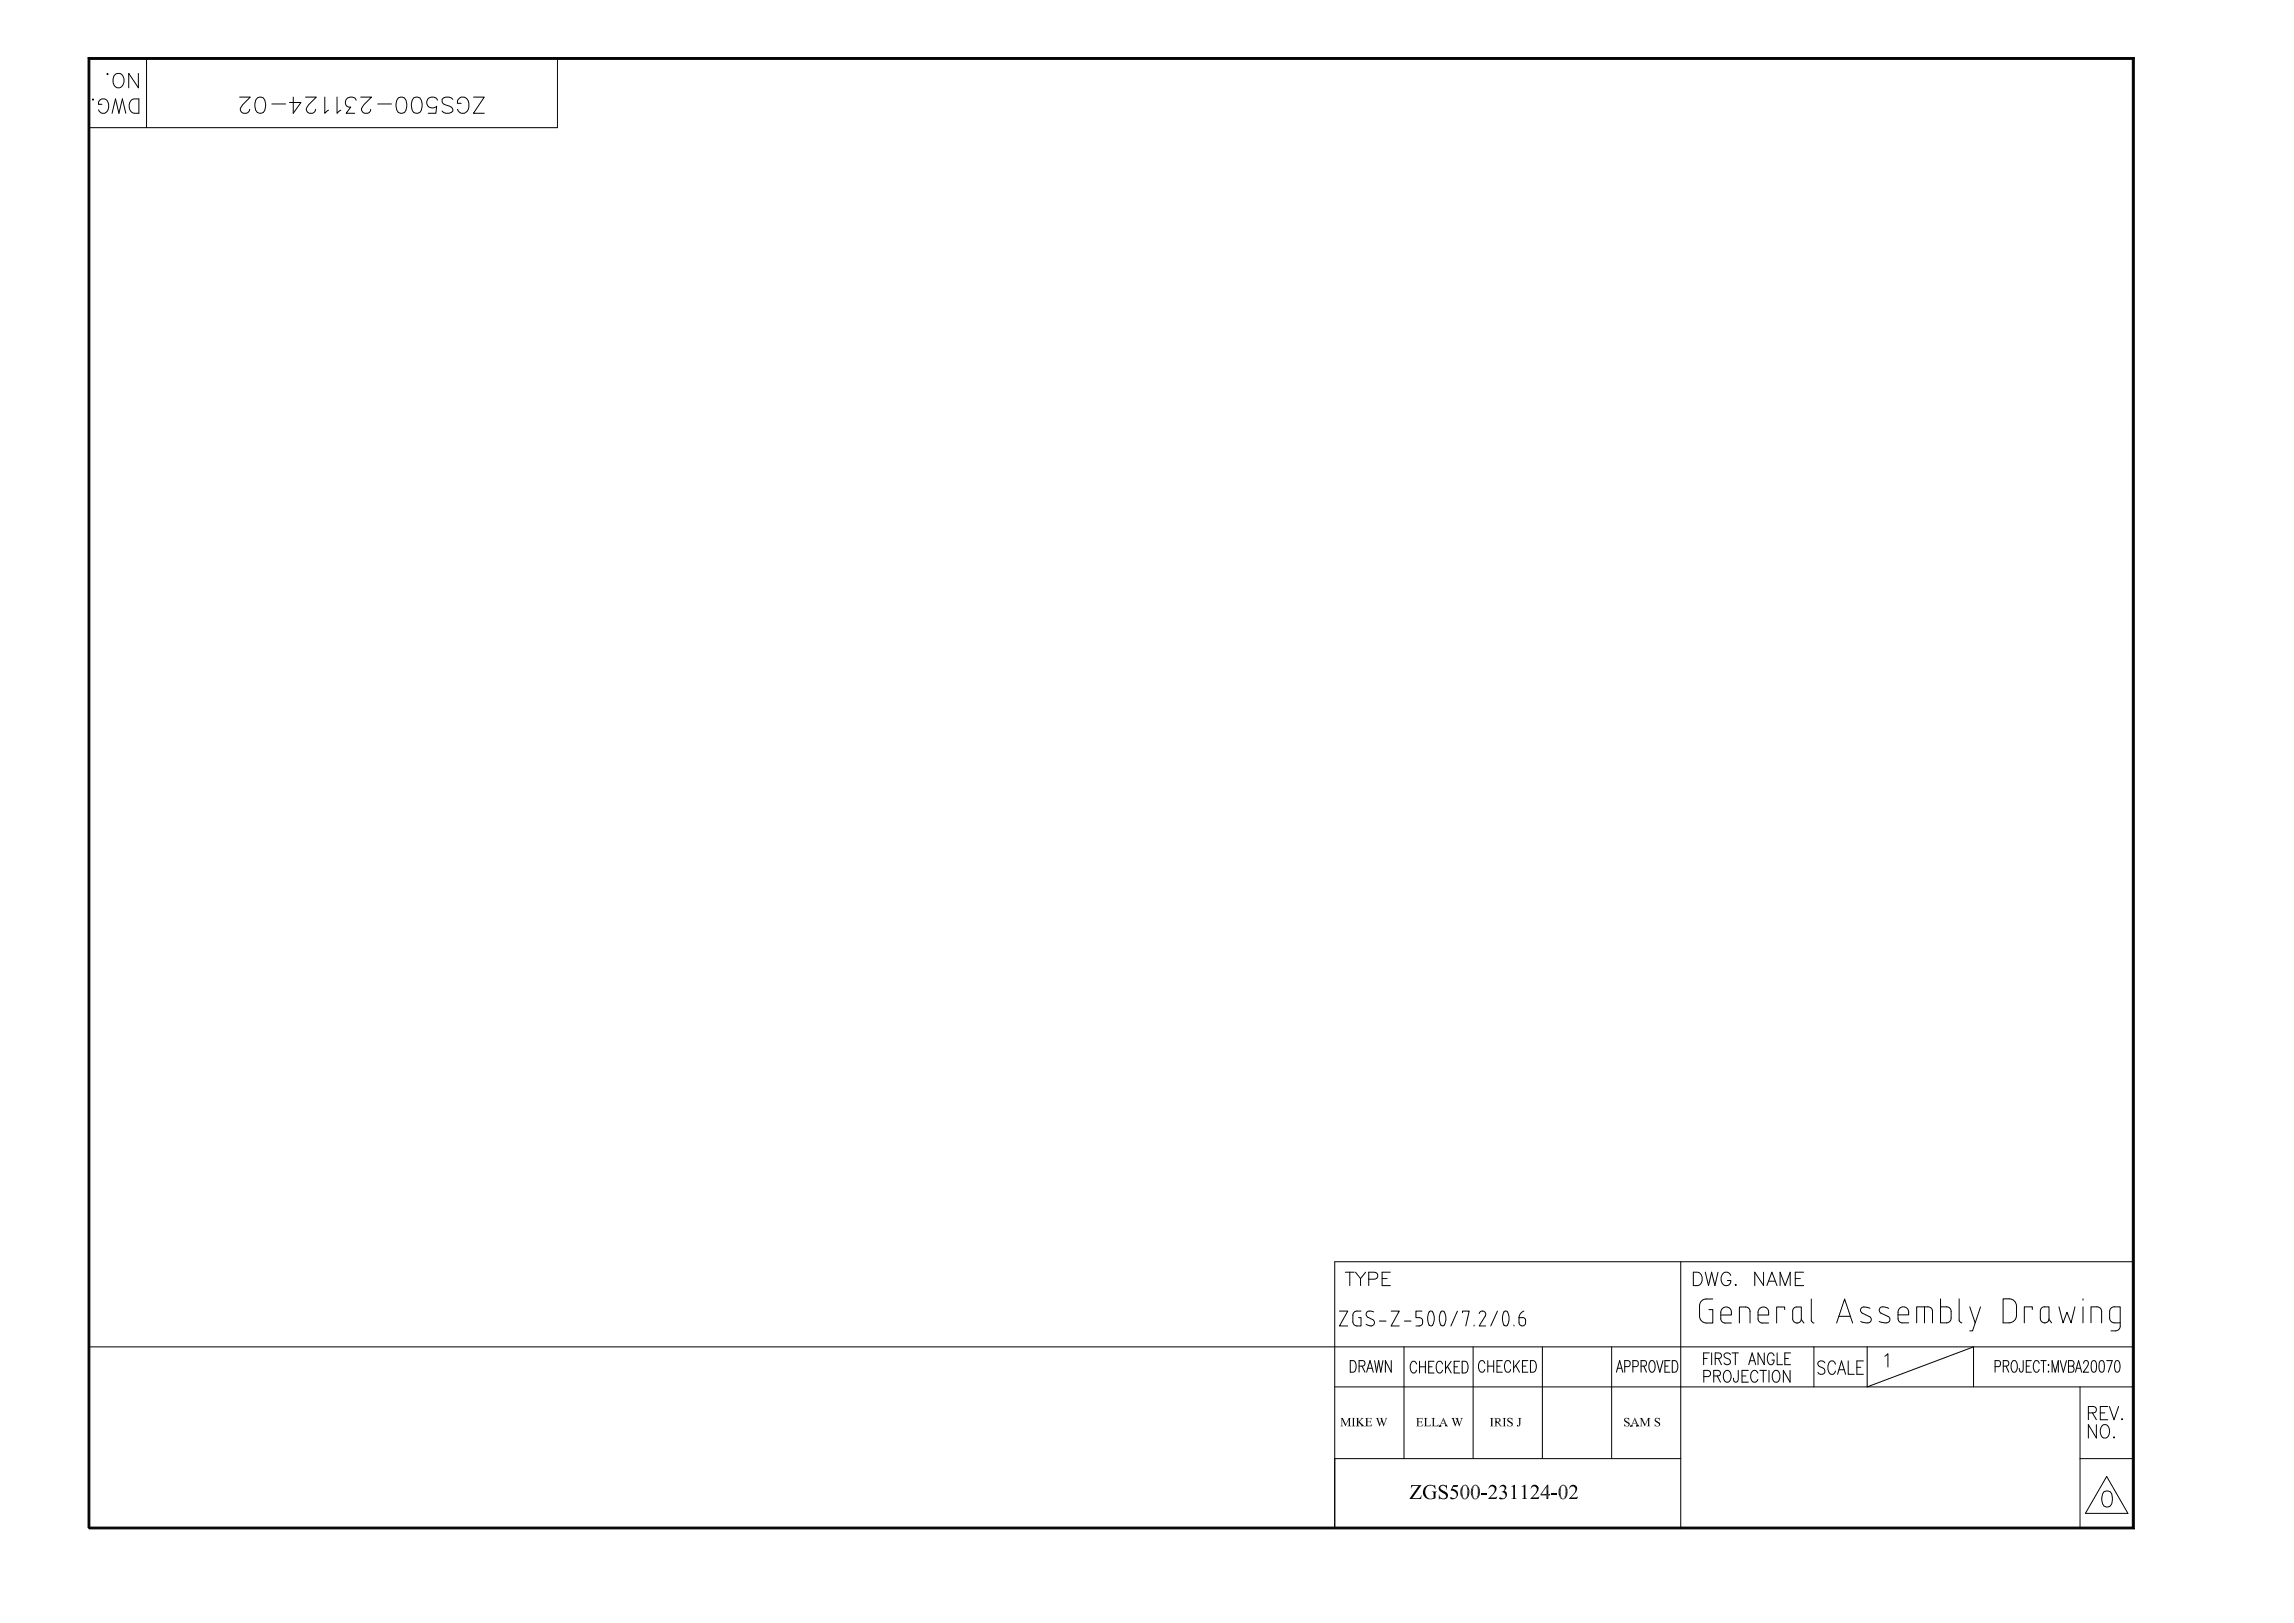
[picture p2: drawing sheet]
<svg xmlns="http://www.w3.org/2000/svg" width="1189mm" height="841mm" viewBox="0 0 1189 841" stroke-linecap="round" stroke-linejoin="round" font-family="sans-serif">
<g fill="none" stroke="#000" stroke-width=".52">
<path d="M55 38h1zM59 39a2.8 2.8 0 0 1 3-1 2.8 2.8 0 0 1 2 3v2a2.8 2.8 0 0 1-3 3 2.8 2.8 0 0 1-2-3zM72 38v7l-5-7v7M76 30v36M289 30v36h-243M896 30h210v125M48 52h1zM53 54h-2a2.6 2.6 0 0 1 3-3 2.6 2.6 0 0 1 2 3v2a2.7 2.7 0 0 1-2 3 2.7 2.7 0 0 1-3-2M58 59l2-8 2 8 1-8 2 8M68 52l1-1h3v8l-4-1a4 4 0 0 1 0-6zM124 50h6l-4 4a2.5 2.5 0 0 0-1 4l3 1 1-1v-1M133 51a2.6 2.6 0 0 1 4 1 7 7 0 0 1-1 6 2.7 2.7 0 0 1-3-1 6 6 0 0 1 0-6z"/>
<path d="M141 54h7M152 50v9l4-6h-6M158 50h6l-4 4a2.5 2.5 0 0 0 0 4l2 1 1-1v-1M168 50v9l2-2M175 50v9l2-2M185 52a2.8 2.8 0 0 0-5-1 2.8 2.8 0 0 0 1 4h1l-3 4h5M187 50h6l-4 4a2.5 2.5 0 0 0-1 4l3 1 1-1v-1M196 54h7M206 51a2.7 2.7 0 0 1 4 1 7 7 0 0 1 0 6 2.7 2.7 0 0 1-4-1 7 7 0 0 1 0-6zM214 51a2.7 2.7 0 0 1 4 1 7 7 0 0 1 0 6 2.7 2.7 0 0 1-4-1 7 7 0 0 1 0-6zM227 52a2.9 2.9 0 0 0-5-1 2.9 2.9 0 0 0 0 4 2.9 2.9 0 0 0 4 0v4h-4M235 52a3 3 0 0 0-4-2 3 3 0 0 0-2 3l1 1 4 1 1 3a4 4 0 0 1-6 0"/>
<path d="M239 54h-2a3 3 0 0 1 3-4 3 3 0 0 1 3 4 4 4 0 0 1-1 4 4 4 0 0 1-4 0l-1-1M245 50h6l-6 9h6M1106 219v37M1106 290v51M697 659h5M700 659v7M702 659l3 4v3M708 659l-3 4M721 659h-5v7h5M871 654v138M878 659h2a4 4 0 0 1 2 4 4 4 0 0 1-2 3h-2zM884 659l1 7 2-7 2 7 1-7"/>
<path d="M914 659v7l-5-7v7M935 659h-5v7h5M1106 654h-414v138M694 679h4l-4 8h4M705 679l-3 1-1 2v4l2 1h2v-4h-1M709 663h3a1.8 1.8 0 0 0 2-2 1.8 1.8 0 0 0-2-2h-3v7M712 680l-1-1a1.9 1.9 0 0 0-3 1 1.9 1.9 0 0 0 1 3l2 1a1.9 1.9 0 0 1 1 3 1.9 1.9 0 0 1-3 0l-1-1M716 663h3M721 679h4l-4 8h4M737 679h-3v4h1a2.2 2.2 0 0 1 2 2 2.2 2.2 0 0 1-2 2h-1M741 680v-1a4 4 0 0 1 2 6l-1 2a1.8 1.8 0 0 1-2-1 1.8 1.8 0 0 1 0-2v-2zM747 680v-1a4 4 0 0 1 2 6l-1 2a5 5 0 0 1-2-6z"/>
<path d="M755 679l-3 8M776 679l-3 8M780 680v-1a4 4 0 0 1 2 6l-1 2a1.9 1.9 0 0 1-2-1 1.9 1.9 0 0 1 0-2v-2zM790 679l-2 1-1 3M888 673h-4a3 3 0 0 0-3 4v5a4 4 0 0 0 3 4h4v-7h-2M897 661a2.6 2.6 0 0 0-3-2 2.6 2.6 0 0 0-2 3v2a2.5 2.5 0 0 0 2 2 2.5 2.5 0 0 0 3-2h-2M899 666h1zM916 666l2-7 3 7M917 664h3M923 666v-7l2 7 3-7v7M925 679v-2h-4v9M930 678l4-1v6a2.2 2.2 0 0 1-3 3 2.2 2.2 0 0 1-2-3v-4z"/>
<path d="M930 663h3M939 673v11l1 2M969 678l-1-1a2 2 0 0 0-3 1 2 2 0 0 0 0 2l4 2a1.9 1.9 0 0 1 0 3 1.9 1.9 0 0 1-2 0h-3M979 678h-1a2.2 2.2 0 0 0-3-1 2.2 2.2 0 0 0-1 3l4 2a1.9 1.9 0 0 1 1 3 1.9 1.9 0 0 1-3 0h-2M997 677v8M1006 673v12h4l1-1v-5l-2-2h-3M1015 673v11l2 1M1021 677l3 8M1026 677l-4 13h-1M1038 673h3a4 4 0 0 1 4 4v5a4 4 0 0 1-4 3h-3zM1053 679v-2h-4v8M1058 678l4-1v6a2.2 2.2 0 0 1-2 2 2.2 2.2 0 0 1-3-2v-4z"/>
<path d="M1067 677l2 8 2-5 2 5 2-8M1079 673v1M1079 677v8M46 698h1060M715 685h3M728 698v58M728 685h3M758 680v-1h3l-1 8M763 698v58M764 687h.1M767 681a1.7 1.7 0 0 1 2-2 1.7 1.7 0 0 1 1 3l-3 5h3M785 687h.1"/>
<path d="M787 683h2a2 2 0 0 1 2 3 2 2 0 0 1-4 0zM799 698v58M835 698v58M892 681h5a2.9 2.9 0 0 0-2-4 2.9 2.9 0 0 0-3 3v3v2l2 1h3M901 686v-9h4l1 1 1 8M911 681h6a2.9 2.9 0 0 0-2-4 2.9 2.9 0 0 0-4 3v3l1 2 1 1h4M934 684l1 2M940 698v21M952 686l4-13 4 13M953 682h6M968 698v21l55-21v21M984 681h5a2.9 2.9 0 0 0-2-4 2.9 2.9 0 0 0-3 3v3v2h2h3"/>
<path d="M993 685v-8h6l2 1v1l1 6M1062 684l1 1M1084 685v-8h3l2 1v7M1099 685h-4l-1-1-1-5 2-2h4v10l-2 2-3 1M692 719h414M700 705h1a4 4 0 0 1 0 6h-1zM704 708h3v-1v-2h-3v6M706 708l1 3M708 711l2-6 2 6M709 709h2M712 705l1 6 2-6 1 6 1-6M721 705v6l-3-6v6"/>
<path d="M734 707a1.7 1.7 0 0 0-2-2 1.7 1.7 0 0 0-1 3v1a1.7 1.7 0 0 0 1 2 1.7 1.7 0 0 0 2-1M736 705v6M736 708h3M739 705v6M740 708h2M743 705h-3v6h3M748 707l-1-1-1-1a3 3 0 0 0 1 6l1-1M749 705v6M750 708l2 3M752 705l-3 4M754 708h1M756 705h-2v6h2"/>
<path d="M758 705h1a4 4 0 0 1 0 6h-1zM770 706l-2-1a3 3 0 0 0-2 3 3 3 0 0 0 2 3l2-1M771 708h3M771 705v6M774 705v6M776 708h1M779 705h-3v6h3M783 706l-1-1h-1a4 4 0 0 0 0 6h1l1-1M784 705v6M786 708l1 3M787 705l-3 4M789 708h2"/>
<path d="M792 705h-3v6h3M793 705h2a4 4 0 0 1 0 6h-2zM838 711l1-6 2 6M838 709h2M842 708h2l1-1-1-2h-2v6M846 708h3v-1v-2h-3v6M850 708h3v-3h-3v6M852 708l1 3M855 705h1a3 3 0 0 1 1 6 3 3 0 0 1-2-6zM859 705l1 6 2-6M863 708h1M865 705h-2v6h2"/>
<path d="M867 705h1a4 4 0 0 1 0 6h-1zM883 704h2M883 713h3v-1v-1l-3-1v6M886 701h-3v6M887 701v6M888 713h3v-2l-1-1h-2v6M889 704h3v-1v-2h-3v6M890 713l2 3M891 704l1 3M894 710h1a3 3 0 0 1 2 3 3 3 0 0 1-2 3 4 4 0 0 1-1-6zM897 702l-1-1-3 1 1 1 3 2a1.7 1.7 0 0 1-2 2 1.7 1.7 0 0 1-2-1M898 701h3"/>
<path d="M899 701v6M901 710v5l-1 1h-1l-1-2M903 713h2M906 710h-3v6h3M906 707l2-6 2 6M907 705h2M911 712a1.9 1.9 0 0 0-2-2 1.9 1.9 0 0 0-2 2v2a1.9 1.9 0 0 0 2 2 1.9 1.9 0 0 0 2-1M912 710h4M914 710v6M914 701v6l-3-6v6M917 710v6M919 703a1.8 1.8 0 0 0-2-2 1.8 1.8 0 0 0-1 2v2a1.8 1.8 0 0 0 2 2 1.8 1.8 0 0 0 1-2h-1"/>
<path d="M919 710h1a3 3 0 0 1 3 3 3 3 0 0 1-3 3 4 4 0 0 1-1-6zM921 701v6h3M925 704h2M928 710v6l-4-6v6M928 701h-3v6h3M946 706a1.8 1.8 0 0 0-3-1 1.8 1.8 0 0 0-1 3l3 1a1.9 1.9 0 0 1 0 3 1.9 1.9 0 0 1-3-1M951 707a1.8 1.8 0 0 0-3-1 5 5 0 0 0 1 6 1.9 1.9 0 0 0 2-2M952 712l2-7 2 7M953 710h3M958 705v7h3M962 709h2M966 705h-4v7h4"/>
<path d="M977 703l1-2v7M1034 708h2v-3h-2v6M1038 708h3v-1v-2h-3v6M1040 708l1 3M1043 705a3 3 0 0 1 2 6h-1a3 3 0 0 1-1-6zM1049 705l-1 6h-1l-1-2M1050 708h2M1053 705h-3v6h3M1057 706l-1-1h-1a4 4 0 0 0 0 6h1l1-1M1058 705h2M1059 705v6M1062 707v1z"/>
<path d="M1062 710v1zM1063 711v-6l2 6 2-6v6M1068 705l1 6 2-6M1072 708h2a1.7 1.7 0 0 1 1 1 1.7 1.7 0 0 1-1 2h-2v-6l3 1v1l-1 1M1076 711l1-6 2 6M1076 709h2M1078 719v73M1080 706a1.4 1.4 0 0 1 2-1 1.4 1.4 0 0 1 0 2l-2 4h2M1084 705h1a4 4 0 0 1 0 6 5 5 0 0 1-1-6zM1088 705h1a4 4 0 0 1 0 6 5 5 0 0 1-1-6zM1092 705h3l-2 6M1096 705h1a4 4 0 0 1 0 6 5 5 0 0 1-1-6z"/>
<path d="M746 739h1zM749 739l1-1zM776 737h.1M845 739h1zM848 739h1zM848 739l1-1zM1082 732h4v-1v-1l-1-1h-3v7M1084 732l2 4M1086 738v7l-4-7v7M1088 732h3M1090 739a3 3 0 0 1 3 1 3 3 0 0 1 0 3 2.3 2.3 0 0 1-3 2 2.3 2.3 0 0 1-2-3v-1zM1092 729h-4v7h4"/>
<path d="M1093 729l3 7 2-7M1100 735v1zM692 756h179M1078 756h28M1096 745h.1M802 769v5M1090 773a2.8 2.8 0 0 1 4 1 6 6 0 0 1-2 7 5 5 0 0 1-2-7zM1092 765l11 19h-22z"/>
</g>
<path d="M46 30l1 1v761h-1zM46 30h1060l-1 1h-1058zM46 791h1059l1 1h-1060zM1105 31l1-1v762l-1-1z" fill="#000" stroke="#000" stroke-width=".52"/>
<g fill="#000">
<path d="M695 735h1l1 3 2-3h1v3v1h-2l1-1v-3l-2 4-1-4v3v1h-1v-1v-3zM701 735h1v3v1h-1v-4zM703 735h2h-1v2l2-2h-1h2l-2 2 2 2h-2h1l-2-2v2h1h-2v-4zM707 735h4v1l-1-1h-1v2h1v-1v2v-1h-1v2h1l1-1v1h-4h1v-4zM713 735h2h-1l1 3 1-2-1-1h2h-1l1 3 1-3h1l-2 4-1-3-1 3zM734 735h3v1v-1h-2v2l2-1v2l-1-1h-1v2h2l1-1-1 1h-3v-4zM738 735h2h-1v3a1.6 1.6 0 0 0 3 0l-1 1h-3v-4zM742 735h2h-1v4a1.7 1.7 0 0 0 3-1l-1 1h-3l1-1v-3zM746 739h1zM746 739l1-1zM748 735l-1 3zM748 736l-1 2z"/>
<path d="M747 737v1zM747 737l2 1zM748 735l2 3zM748 735l2 3-1-1zM748 735l1 2zM749 739h1zM749 737l1 1zM749 738h1zM749 739l1-1zM752 735h2h-1l1 3 1-2-1-1h2h-1l1 3 1-3h1l-2 4-1-3-1 3zM772 735h2h-1v4h1h-2h1v-4zM774 739h2z"/>
<path d="M774 735h2zM775 738l1 1zM775 739h1zM775 738h1zM776 737v1h-1zM775 736l1-1v2zM775 735h1zM776 737l-1 1zM775 736l1 1-1 1zM776 737h1zM776 735h1zM777 736h1z"/>
<path d="M777 736l1-1zM777 739h1zM778 738l-1 1zM777 738v1zM776 737h1v2zM777 737v2zM778 736l-1 1zM777 736h1l-1 1zM777 739h2zM778 739h1zM779 735h2h-1v4h1h-2v-4zM781 735h3v1a.9 .9 0 0 0-1-1 .9 .9 0 0 0-1 1 1.4 1.4 0 0 1 2 2 1.4 1.4 0 0 1-2 1h-1v-1a1 1 0 0 0 1 1 1 1 0 0 0 1-1l-2-2z"/>
<path d="M787 735h2h-1v3a1 1 0 0 1 0 1 1 1 0 0 1-2 0h1v-4zM842 735h2v1a.9 .9 0 0 0-1-1 .9 .9 0 0 0-1 1h1a1.5 1.5 0 0 1 1 2 1.5 1.5 0 0 1-2 1v-1a1.1 1.1 0 0 0 1 1 1.1 1.1 0 0 0 1-1l-2-2zM845 739h1zM845 739l1-1zM847 735l-1 3zM847 736l-1 2zM846 737v1zM846 737l2 1zM847 735l2 3zM847 735l2 3-1-1zM847 735l1 2zM848 739h1z"/>
<path d="M848 737l1 1zM848 738h1zM848 739l1-1zM848 739h2zM850 735h1l2 3 1-3h1v4h-1v-4l-2 4-1-4v4h-1v-4zM858 735h2v1a.9 .9 0 0 0-1-1 .9 .9 0 0 0-1 1h1a1.4 1.4 0 0 1 1 2 1.4 1.4 0 0 1-1 1h-1v-1a1 1 0 0 0 1 1 1 1 0 0 0 0-1l-1-2zM731 770h6l-5 6h3l2-1-1 2h-5l4-7h-3l-1 1zM739 770l2-1 2 1 1-1v3a2.9 2.9 0 0 0-4-2 2.9 2.9 0 0 0-1 5 2.7 2.7 0 0 0 4 1v-3h-1h3h-1v3a4 4 0 0 1-6 0 4 4 0 0 1 1-6zM746 770l1-1 2 1 1-1v3a1.6 1.6 0 0 0-2-2 1.6 1.6 0 0 0-1 2l1 1a2.4 2.4 0 0 1 2 3 2.4 2.4 0 0 1-4 1v-3a1.7 1.7 0 0 0 1 3 1.7 1.7 0 0 0 2-2l-3-3zM753 770h3h-1h-2v1a2.7 2.7 0 0 1 3 2 2.7 2.7 0 0 1-2 4 1.1 1.1 0 0 1-2 0 1.1 1.1 0 0 1 0-1 1.8 1.8 0 0 0 2 0 1.8 1.8 0 0 0 0-3l-2-1zM757 773h1l-1 1zM757 774l1-1v1z"/>
<path d="M757 772h1l-1 1zM757 773l1-1v1zM757 771l1 1h-1zM757 772h1zM757 771h1v1zM757 776l1-1v1zM758 775v1zM758 774v1l-1 1zM758 774l-1 2v-1zM757 774h1l-1 1zM757 773h1zM757 773h1h-1z"/>
<path d="M758 770l1-1zM758 770h1zM757 771l1-1v1zM757 771l1-1-1 1zM758 770l-1 1zM758 776l1 1zM759 769l1 1zM759 769v1zM760 776v1zM760 769v1zM759 777h1zM760 775v1z"/>
<path d="M760 775h1l-1 1zM760 776l1-1zM760 776h1h-1zM760 770h1zM760 773h1l-1 1zM760 774l1-1v1zM761 770v1h-1zM761 770l-1 1zM761 771v1h-1zM760 771h1l-1 1zM761 774v1zM761 774v1h-1z"/>
<path d="M760 774h1l-1 1zM760 773l1-1v1zM760 772h1l-1 1zM762 773h1l-1 1zM762 774l1-1v1zM763 772l-1 1zM762 773l1-1v1zM763 771v1zM763 771h1l-1 1zM764 776h-1zM763 776l1-1-1 1zM764 775l-1 1z"/>
<path d="M763 774l1 1-1 1zM763 774v2v-1zM762 774h1v1zM762 773h1zM762 773h1h-1zM764 770v-1zM764 770l1-1zM763 771l1-1v1zM763 771l1-1-1 1zM763 770h1l-1 1zM763 770h1zM763 776h1v1z"/>
<path d="M764 776v1zM764 777h1zM765 769v1zM765 769l-1 1zM765 776l1 1zM765 769l1 1h-1zM766 775v1zM766 775h1l-1 1zM766 776l1-1zM766 776v1zM765 770h1zM766 773h1l-1 1z"/>
<path d="M766 774l1-1v1zM766 770l1 1h-1zM766 770v1zM767 771v1h-1zM766 771h1l-1 1zM767 774v1zM767 774v1h-1zM766 774h1l-1 1zM766 773l1-1v1zM766 772h1l-1 1zM768 774h3v1h-3zM772 770a2.3 2.3 0 0 1 3 0 2.3 2.3 0 0 1-1 4l-2 2h3l1-1-1 2h-4a8 8 0 0 0 4-6 1.7 1.7 0 0 0-2-1 1.7 1.7 0 0 0-2 1z"/>
<path d="M778 770a1.7 1.7 0 0 1 2 0 1.7 1.7 0 0 1 0 3 2.4 2.4 0 0 1 1 3 2.4 2.4 0 0 1-4 1 1 1 0 0 1 1-1 1 1 0 0 1 1 0 1.7 1.7 0 0 0 1-2 1.7 1.7 0 0 0-2-1 1.6 1.6 0 0 0 2-1 1.6 1.6 0 0 0-1-2l-2 1zM783 770l2-1v7l1 1h-3l1-1v-5v-1zM789 770l2-1v7v1h-2l1-1v-5zM794 770a2.3 2.3 0 0 1 3 1 2.3 2.3 0 0 1-1 3l-2 2h3l1-1-1 2h-4a8 8 0 0 0 3-6 1.7 1.7 0 0 0-1-1 1.7 1.7 0 0 0-2 1zM802 769l-1 2-3 3zM801 771l-3 3zM799 774h2v1zM799 774l2 1h-3zM798 774h1l-1 1zM802 769l-1 5zM802 769v5h-1zM801 774l1 1h-1z"/>
<path d="M802 774h1v1zM802 774l1 1h-1zM801 774h1v1zM802 775v2h-1zM801 775h1l-1 2zM804 774h3v1h-3zM808 773h1l-1 1zM808 774l1-1v1zM808 772h1l-1 1zM808 773l1-1v1zM808 771l1 1h-1zM808 772h1z"/>
<path d="M808 771h1v1zM808 776l1-1v1zM809 775v1zM809 774v1l-1 1zM809 774l-1 2v-1zM808 774h1l-1 1zM808 773h1zM808 773h1h-1zM809 770l1-1zM809 770h1zM808 771l1-1v1zM808 771l1-1-1 1z"/>
<path d="M809 770l-1 1zM809 776v1zM810 777h-1zM810 769l1 1zM810 769v1zM811 776v1zM811 769v1zM810 777h1zM811 775v1zM811 775h1l-1 1zM811 776l1-1zM811 776h1h-1z"/>
<path d="M811 770h1zM811 770h1h-1zM811 773h1l-1 1zM811 774l1-1v1zM812 770v1h-1zM812 770l-1 1zM812 771v1h-1zM811 771h1l-1 1zM812 774v1zM812 774v1h-1zM811 774h1l-1 1zM811 773l1-1v1z"/>
<path d="M811 772h1l-1 1zM814 770a2.3 2.3 0 0 1 3 0 2.3 2.3 0 0 1-1 4l-2 2h3l1-1-1 2h-4a8 8 0 0 0 3-6 1.7 1.7 0 0 0-1-1 1.7 1.7 0 0 0-2 1z"/>
</g>
</svg>
